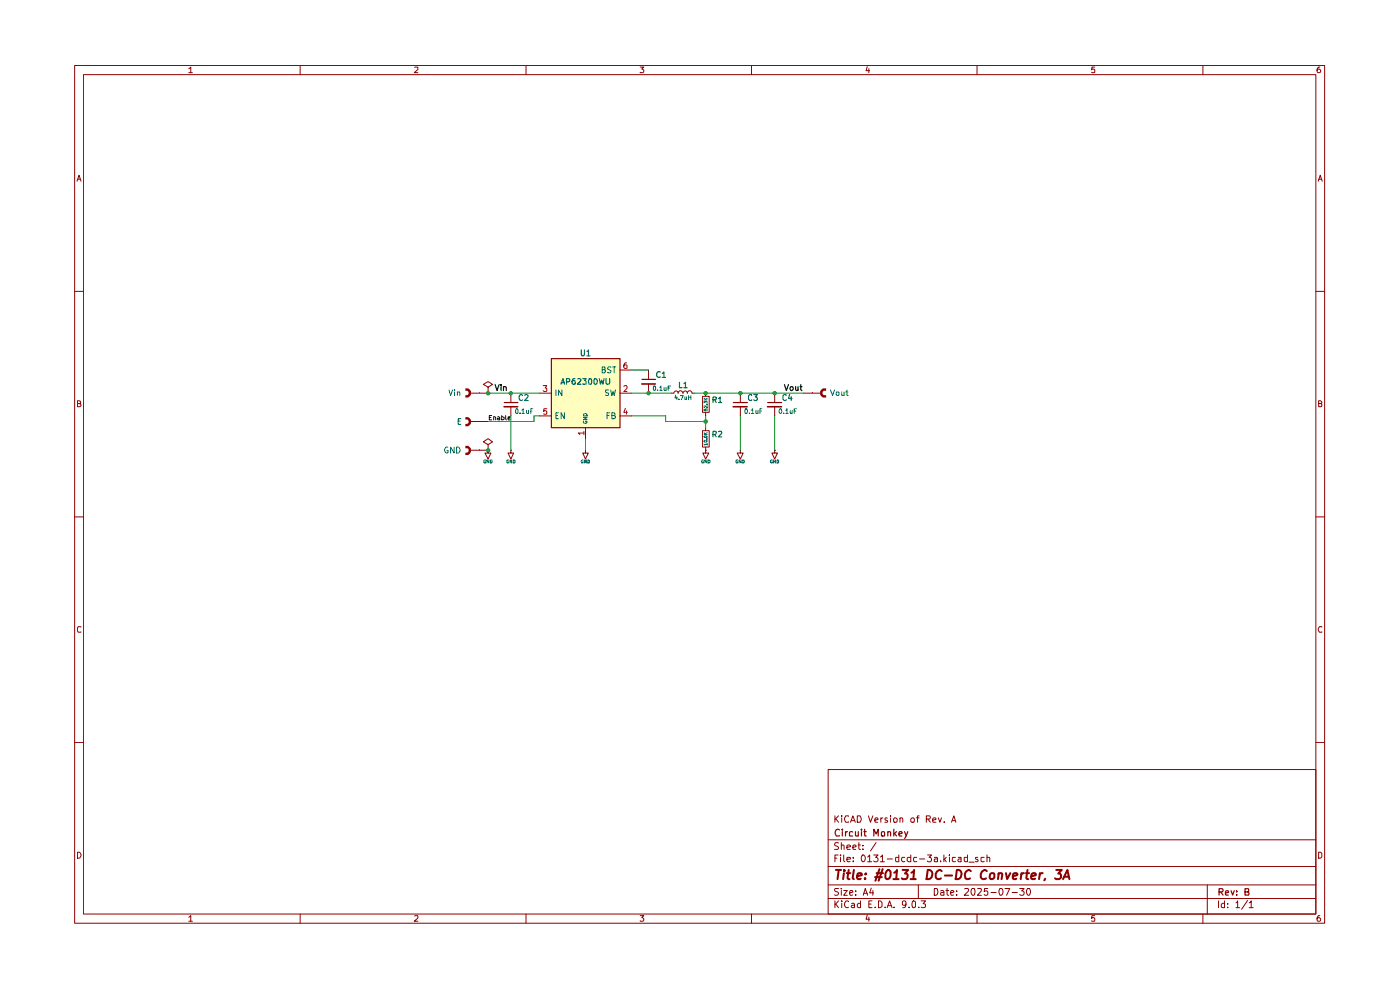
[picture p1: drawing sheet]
<svg xmlns="http://www.w3.org/2000/svg" width="297mm" height="210mm" viewBox="0 0 297 210" stroke-linecap="round" stroke-linejoin="round" font-family="sans-serif">
<g fill="none" stroke="#8d0000" stroke-width=".21">
<path d="M15.8 13.9h265.2v181.9h-265.2zM17.7 15.8h261.4v178.1h-261.4zM40 14.6l.5-.4v1.2M40 15.4h.8M63.7 13.9v1.9M88 14.3l.6-.1v.5l-.7 .7h.7M111.6 13.9v1.9M135.8 14.2h.8l-.5 .4 .5 .3-.1 .4h-.7M159.4 13.9v1.9M184 14.1l-.3 .9h.8M184.3 14.6v.8M207.3 13.9v1.9"/>
<path d="M232.2 14.2h-.6v.6l.1-.2h.4l.1 .2v.5h-.6M255.2 13.9v1.9M280 14.2a.55 .55 0 0 0-.6 .5l.2 .7h.4l.2-.2v-.3l-.3-.3h-.2l-.3 .3M16.3 38.4l.5-1.2 .4 1.2M16.5 38h.6M279.7 38.4l.4-1.2 .4 1.2M279.7 38h.6M15.8 61.8h1.9M279.1 61.8h1.9M16.4 85.6h.6v-.5l-.6-.1v1.3h.5l.3-.4-.3-.3M279.7 85.6h.5l.2-.3-.2-.3h-.5v1.3h.5l.2-.1v-.4l-.2-.2M15.8 109.6h1.9"/>
<path d="M279.1 109.6h1.9M17.2 133l-.6-.1-.2 .3v.7l.2 .2 .6-.1M280.4 133l-.5-.1-.2 .5 .2 .7 .5-.1M15.8 157.5h1.9M279.1 157.5h1.9M175.7 163.2h103.4v30.7h-103.4zM175.7 178.1h103.4M177.1 173.1v1.3M177.3 173.7l.6 .7M177.9 178.8l-.6-.1-.3 .4 .1 .2a.56 .56 0 0 1 .6 .3 .56 .56 0 0 1 0 .6h-.7M177.9 173.1l-.8 .7M178.5 179.4l.1-.2 .5 .2v.8"/>
<path d="M178.5 178.7v1.5M178.6 173.1h.1M178.6 173.5v.9M179.7 179.7l.7-.1-.1-.3-.4-.1-.2 .2v.8h.6M180 173.1h-.6a1.02 1.02 0 0 0 0 1.3l.6-.1M180.4 174.4l.5-1.3 .5 1.3M180.6 174.1h.7M180.9 179.7l.7-.1-.2-.4h-.3l-.2 .2v.6l.1 .2h.5M181.9 173.1h.6a1.02 1.02 0 0 1 0 1.3h-.6zM182 179.2h.5M182.2 178.7v1.3l.1 .2h.2M183.1 179.3v.1"/>
<path d="M184.2 173.1l.5 1.3 .5-1.3M185.6 174l.7-.2-.2-.3-.4 .1-.1 .6 .1 .2h.5M185.8 178.7l-1.1 1.8M186.9 173.5v.9M187.3 173.5l-.4 .2M188.2 173.6l-.3-.1-.2 .2 .2 .3 .4 .2-.1 .2h-.5M188.9 173.1h.1M188.9 173.5v.9M189.7 173.6a.45 .45 0 0 1 .6 .1l-.1 .6-.5 .1zM190.9 173.7l.2-.2 .3 .1 .1 .8M190.9 173.5v.9M193.2 173.7a.45 .45 0 0 1 .7-.1v.8l-.6-.1z"/>
<path d="M194.4 173.5h.6M195 173.1h-.3v1.3M196.5 173.7h.7l.2-.2-.1-.4h-.8v1.3M196.9 173.7l.5 .7M197.9 174l.6-.2v-.2l-.4-.1-.2 .2 .1 .7h.5M199.1 173.5l.3 .9 .3-.9M200.3 174.3v.1M201.8 174.4l.6-1.3 .4 1.3M202 174.1h.7M16.4 180.8a.65 .65 0 0 1 .8 .6 .65 .65 0 0 1-.8 .6zM40 194.6l.5-.4v1.2M40 195.4h.8"/>
<path d="M63.7 193.9v1.9M88 194.3l.6-.1v.5l-.7 .7h.7M111.6 193.9v1.9M135.8 194.2h.8l-.5 .5 .5 .2-.1 .4h-.7M159.4 193.9v1.9M175.7 190.6h103.4M175.7 187.7h103.4M175.7 183.8h103.4M177.1 191.1v1.4M177.1 182h.4M177.3 191.8l.6 .7M177.8 181.4h-.7v1.4"/>
<path d="M177.9 188.5l-.8 .1v.4l.6 .2 .2 .4-.4 .3-.5-.1M177.9 191.1l-.8 .8M178.3 181.4v.1M178.3 181.9v.9M178.5 188.5v.1M178.5 188.9v1M178.6 191.1v.2M178.6 191.6v.9M179 188.9h.7l-.7 1h.7M179 181.4v1.1l.2 .3M179.7 182.3l.7-.1-.1-.3h-.6v.1v.7h.6M180 191.3v-.1a.7 .7 0 0 0-.9 .5 .7 .7 0 0 0 .6 .8l.3-.1"/>
<path d="M180.3 189.4l.6-.2-.1-.3-.5 .1v.7l.1 .2 .4-.1M180.7 191.7l.4-.1 .2 .2v.7M181 182.6v.2M181 181.9v.1M181.3 191.9l-.7 .3 .2 .3 .5-.1M181.5 189.7v.2M181.5 189v.1M182.5 191.7a.45 .45 0 0 0-.6 .2l.1 .5h.5M182.5 191.1v1.4M182.9 181.4h.2a.75 .75 0 0 1 .5 .7 .75 .75 0 0 1-.5 .7 1.01 1.01 0 0 1-.2-1.4zM183.1 180.1v.1M183.1 189.9l.5-1.4 .5 1.4"/>
<path d="M183.2 189.5h.8M184 194.1l-.3 .9h.8M184.1 181.8l.4-.4v1.4M184.1 182.8h.8M184.3 194.6v.8M184.3 191.8h.5M184.8 188.4l-.3 1h.8M185 191.1h-.7v1.4h.7M185.2 188.9v1M185.3 181.4h1l-.5 .5 .4 .1 .1 .5-.3 .3-.7-.2M185.7 192.4v.1M186.4 191.1h.3l.4 .3v.8l-.4 .3h-.3z"/>
<path d="M186.8 181.8l.4-.4v1.4M186.8 182.8h.8M187.8 192.4v.1M188.2 192.5l.5-1.4 .5 1.4M188.2 182.2h1.1M188.4 192.1h.7M189.7 192.4v.1M190.7 181.9l-.7 .1v.6l.2 .2 .5-.1M190.7 181.4v1.4M191.9 181.9h-.5l-.1 .2v.4l.2 .3 .4-.1M192.2 191.8l-.3 .2-.5-.1v-.6l.3-.2 .4 .1a1.05 1.05 0 0 1-.3 1.3h-.3M192.9 192.4v.1"/>
<path d="M193.2 181.9h-.6l-.2 .6a.52 .52 0 0 0 .8 .2M193.2 181.4v1.4M193.5 191.3l.4-.2 .3 .2-.1 1.1h-.6zM194.5 181.9h-.6l-.1 .2 .1 .6h.6M194.8 187.7v2.9M194.9 192.4v.1M195.1 182.2h1.1M195.4 191.1h.9l-.5 .6 .5 .1v.6h-.9M196.8 181.4h.8l-.5 .5 .4 .1 .1 .5-.2 .3h-.5l-.1-.2M198.2 188.5h.5a.83 .83 0 0 1 .2 .9 .83 .83 0 0 1-.7 .5zM198.2 181.9h.6l.1 .9M198.9 182.2l-.7 .1v.4h.7"/>
<path d="M199.6 189h.6v.9M199.6 182.6v.2M200.2 189.2l-.6 .2v.4h.6M200.2 181.4v1.4M200.3 182.2l.4 .6M200.7 188.9h.6M200.7 181.9l-.5 .5M200.9 188.5v1.2l.4 .2M201.4 181.4v.1M201.4 181.9v.9M201.7 189.4l.7-.2-.1-.2-.5-.1-.1 .2 .1 .7h.5M202.7 181.9h-.6l-.1 .2 .1 .6h.6"/>
<path d="M202.9 189.7v.2M202.9 189v.1M203.3 181.9h.6v.9M203.9 182.2h-.4l-.3 .3 .3 .3 .4-.1M204.6 188.6l.7-.1 .2 .3-.9 1.1h.9M205.2 181.9l-.6 .1v.6l.2 .2 .4-.1M205.2 181.4v1.4M205.6 182.9h1.1M206.2 188.6l.5-.1a1.1 1.1 0 0 1-.2 1.4l-.3-.2-.2-.4zM207.3 193.9v1.9M207.4 188.6l.7-.1 .1 .3-.8 1.1h.8M207.4 181.9h-.4l-.1 .1 .2 .3 .3 .1v.3h-.5"/>
<path d="M208.8 181.9l-.7 .1v.6l.3 .2 .4-.1M209.4 182l.5-.1 .1 .9M209.4 181.4v1.4M209.6 188.5h-.7l-.1 .6 .2-.1 .5 .1 .1 .6-.3 .2h-.3l-.2-.2M210.2 189.3h1.1M212.1 188.5a.75 .75 0 0 1 .8 .6 .75 .75 0 0 1-.5 .8 .89 .89 0 0 1-.3-1.4zM213.2 188.5h1l-.7 1.4M214.7 189.3h1.1M216.3 188.5h1l-.6 .5h.3l.3 .2-.1 .5-.2 .2-.7-.2M217.9 188.6l.5-.1a1.1 1.1 0 0 1-.1 1.4l-.4-.2-.1-.4zM232.2 194.2h-.6v.6l.1-.1h.4l.1 .1v.5h-.6M255.2 193.9v1.9"/>
<path d="M256.1 187.7v6.2M258.5 191.1v1.4M259.8 191.7l-.5-.1-.2 .3 .1 .5h.6M259.8 191.1v1.4M260.4 192.4v.1M260.4 191.7v.1M262.2 191.5l.4-.4v1.4M262.2 192.5h.8M264.7 191l-1.3 1.9M265 191.5l.3-.2 .1-.2v1.4M265 192.5h.9M279.7 180.8h.4l.3 .3v.6l-.3 .3h-.4z"/>
<path d="M280 194.2a.55 .55 0 0 0-.6 .5l.2 .7h.4l.2-.2v-.3l-.3-.2h-.2l-.3 .2"/>
</g>
<g fill="none" stroke="#8d0000" stroke-width=".25">
<path d="M178.1 176.1l-.1-.1a.75 .75 0 0 0-.9 .4 .75 .75 0 0 0 .3 .9h.7M178.7 175.9v.2M178.7 176.4v.9M179.4 176.4v.9M179.8 176.4l-.4 .3M180.9 176.5l-.4-.1-.3 .2v.7h.7M181.5 176.4l.1 .9h.5M182.1 176.4v.9M182.8 175.9v.2M182.8 176.4v.9M183.3 176.4h.5M183.4 175.9v1.3l.1 .1h.3"/>
<path d="M185.4 177.3v-1.4l.5 1 .4-1v1.4M187 176.6l.2-.2 .5 .2-.1 .7h-.6zM188.3 176.6l.2-.2 .4 .2v.7M188.3 176.4v.9M189.6 175.9v1.4M189.8 176.8l.4 .5M190.2 176.4l-.6 .5M190.7 176.9l.7-.2-.2-.3h-.3l-.2 .2v.6l.1 .1h.5M191.9 176.4l.3 .9M192.6 176.4l-.7 1.4M258.6 189.2h.7l.2-.3-.1-.3-.8-.1v1.4M259 189.2l.5 .7"/>
<path d="M260 189.4l.6-.1-.1-.4-.4 .1-.1 .7 .1 .2h.5M261.2 188.9l.3 1 .3-1M262.3 189.8v.1M262.3 189v.2M264.1 189.2l.7-.1v-.6h-.7v1.4h.8v-.7h-.3"/>
</g>
<g fill="none" stroke="#8d0000" stroke-width=".42">
<path d="M177.3 184.5h1.1M177.9 184.5l-.2 2M179 185.2l-.1 1.3M179.1 184.5v.3M179.6 185.2h.8M180 184.5l-.2 1.7 .4 .3M181.1 184.5l-.2 1.7 .2 .3M181.8 185.9l1-.3v-.3a.6 .6 0 0 0-.9 .2v.9h.7M183.5 186.3v.2M183.7 185.3l.1 .1-.2 .1 .1-.2-.1 .2M185.6 186.1h1.5M186 185.2h1.3"/>
<path d="M186.6 184.4l-.9 2.4M187.2 184.4l-.8 2.4M188.1 184.8l.3-.3 .5 .3a1.29 1.29 0 0 1-.6 1.7l-.3-.1-.2-.3v-.8zM189.5 186.5h1.1M189.7 185.1l.4-.2 .2-.4-.2 2M191.5 184.5h1.2l-.7 .8 .4 .1 .2 .2-.3 .8-.7 .1-.3-.2M193.2 186.5h1.1M193.3 185.1l.5-.2 .1-.4-.1 2M196.8 184.5a.82 .82 0 0 1 .9 1.1 .89 .89 0 0 1-1.1 .9zM199.8 184.8l-.5-.3a1.16 1.16 0 0 0-.5 1.9l.4 .1 .4-.2M200.5 185.7h1.5M203 184.5a.99 .99 0 0 1 1 .9 .99 .99 0 0 1-.8 1.1h-.5z"/>
<path d="M206 184.8l-.4-.3a1.12 1.12 0 0 0-.7 1.9l.5 .1 .4-.2M209.3 184.8l-.5-.3a1.16 1.16 0 0 0-.5 1.9l.4 .1 .5-.2M210.1 185.4l.3-.2 .5 .2v.7l-.4 .4-.4-.1-.2-.3zM211.8 185.4l.3-.2 .5 .1-.1 1.2M211.9 185.2l-.2 1.3M213.4 185.2l.3 1.3 .6-1.3M214.8 185.9l1-.3v-.3a.6 .6 0 0 0-.9 .2v.9h.7M216.7 185.2l-.2 1.3M217.2 185.2l-.6 .3M217.6 185.2h.7M218 184.5l-.3 1.7 .4 .3M218.8 185.9l1-.3-.1-.3a.6 .6 0 0 0-.9 .2v.9h.8"/>
<path d="M220.6 185.2l-.2 1.3M221.2 185.2l-.4 .1-.2 .2M221.7 186.4l-.2 .3M224.1 184.5h1.2l-.8 .8 .5 .2 .1 .6-.4 .4h-.6l-.3-.2M225.5 186.5l.9-2 .5 2M225.8 186h.9"/>
</g>
<path d="M116.9 76h14.6v14.7h-14.6z" fill="#fffebe"/>
<g fill="#8d0000">
<path d="M174.2 82.6l.4-.2h.7v.5h-.5l-.3 .2v.5l.3 .2h.5v.5h-.7l-.6-.6v-.7z"/>
<path d="M98.7 82.4h.6l.6 .6v.7l-.6 .6h-.6v-.5h.4l.3-.2v-.5l-.3-.2h-.4z"/>
<path d="M98.7 88.5h.6l.6 .6v.7l-.6 .6h-.6v-.5h.4l.3-.2v-.5l-.3-.2h-.4z"/>
<path d="M98.7 94.6h.6l.6 .6v.6l-.6 .7h-.6v-.5h.4l.3-.2v-.5l-.7-.2z"/>
</g>
<path d="M117 76.1h14.5v14.6h-14.5zM107 85.4h2.9M136.2 80.5h2.9M155.6 85.4h2.9M162.9 85.4h2.9" fill="none" stroke="#8d0000" stroke-width=".25"/>
<path d="M106.9 86.3h2.9M136.1 81.5h2.9M155.5 86.3h3M162.8 86.3h3" fill="none" stroke="#8d0000" stroke-width=".34"/>
<g fill="none" stroke="#8d0000" stroke-width=".21">
<path d="M131.5 78.5h2.4M137.6 78.5v1.9M99.9 83.4h3.6M99.9 89.4h3.6M99.9 95.5h3.6M103.5 95.5v.6h.6l-.6 1.3-.6-1.3h.6M103.5 95.5h.1M103.5 94.3l1-.6-1-.6-1 .6 1 .6v1.2M103.5 82.1l1-.6-1-.6-1 .6 1 .6v1.3M103.5 83.4h.1M108.4 95.5v.6h.6l-.6 1.3-.6-1.3h.6M108.4 95.5h.1"/>
<path d="M108.4 83.4v1.9M108.4 86.3v1.9M114.5 83.4h2.4M114.5 88.2h2.4M124.2 95.5v.6h.6l-.6 1.3-.6-1.3h.6M124.2 95.5h.1M124.2 90.7v2.4M131.5 83.4h2.4M131.5 88.2h2.4M137.6 81.5v1.9M142.4 83.4h.5M143 83.4a.47 .47 0 0 1 .4-.5 .47 .47 0 0 1 .5 .5"/>
<path d="M143.9 83.4a.51 .51 0 0 1 .5-.5 .51 .51 0 0 1 .5 .5M144.9 83.4a.47 .47 0 0 1 .5-.5 .47 .47 0 0 1 .4 .5M145.8 83.4a.51 .51 0 0 1 .5-.5 .51 .51 0 0 1 .5 .5M146.8 83.4h.5M149 84.1h1.5v3.4h-1.5zM149 91.4h1.5v3.4h-1.5zM149.7 95.5v.6h.7l-.7 1.3-.6-1.3h.6M149.7 95.5h.1M149.7 83.4v.7M149.7 87.5v.7M149.7 90.7v.7M149.7 94.8v.7"/>
<path d="M157.1 95.5v.6h.6l-.6 1.3-.7-1.3h.7M157.1 95.5h.1M157.1 83.4v1.9M157.1 86.3v1.9M164.3 95.5v.6h.6l-.6 1.3-.6-1.3h.6M164.3 95.5h.1M164.3 83.4v1.9M164.3 86.3v1.9M170.4 83.4h3.7"/>
</g>
<path d="M105 81.6l.5 1.2 .4-1.2M106.3 81.6v.1M106.3 82v.8M106.8 82.1l.4-.1 .2 .2v.6M106.8 82v.8M166.4 81.6l.4 1.2 .5-1.2M167.7 82.1l.3-.1 .3 .3v.3l-.3 .2-.4-.2zM168.8 82v.7l.2 .1 .3-.1M169.3 82v.8M169.7 82h.4M169.9 81.6v1.1l.2 .1" fill="none" stroke="#0f0f0f" stroke-width=".25"/>
<path d="M132.9 77h-.4a.94 .94 0 0 0 0 1.1h.5v-.5l-.4-.2-.3 .2M101.7 83.3h.1M101.7 89.4h.1M101.7 95.5h.1M115.2 81.8h.8l-.3 .5 .3 .1v.5l-.2 .2-.6-.2M116 86.7h-.6l-.1 .6 .2-.2h.3l.2 .2v.5h-.7M123.9 91.9h-1.2l.3 .3M123.9 91.5v.7M132.3 82l.2-.2h.3l.2 .2v.4l-.7 .7h.7M132.7 86.6l-.4 .9h.8M132.9 87.1v.8M172.3 83.3h.1" fill="none" stroke="#b40000" stroke-width=".21"/>
<path d="M103.8 88.6h.3M104.3 88.1h-.5v1h.5M104.7 88.5l.3-.1 .2 .2v.5M104.7 88.4v.7M105.6 88.5l.2-.1 .2 .2v.5M106 88.6l-.5 .2 .2 .3 .3-.1M106.4 88.5l.3-.1 .2 .2v.4h-.5M106.4 88.1v1M107.3 88.1v.8l.1 .2M107.8 88.7l.4-.1-.1-.2-.3 .1v.5h.4" fill="none" stroke="#0f0f0f" stroke-width=".21"/>
<g fill="none" stroke="#006664" stroke-width=".21">
<path d="M127.8 78.4l.6-.1v-.3l-.2-.2h-.4v1.3l.6-.1v-.3l-.2-.3M129.6 77.9l-.5-.1-.2 .3v.2l.7 .4-.2 .4-.5-.1M130 77.8h.6M130.3 77.8v1.3M117.9 82.7v1.2M117.9 88.1h.4M118.5 87.5h-.6v1.3h.6M119.2 82.7v1.2l-.7-1.2v1.2M119.7 87.5v1.3l-.7-1.3v1.3M123.8 89.3v.4a.38 .38 0 0 0 .5 .1 .38 .38 0 0 0 .2-.5h-.3v.2M123.8 88.6h.7l-.7 .4h.7M123.8 87.9a.43 .43 0 0 1 .5-.2 .43 .43 0 0 1 .2 .5h-.7z"/>
<path d="M128.8 88.1h.4M129.1 82.7h-.6a.47 .47 0 0 0 .1 .5 .47 .47 0 0 0 .4 .2l.1 .4h-.7M129.4 87.5h-.6v1.3M129.5 82.7l.3 1.2 .2-.8 .3 .8 .3-1.2M129.8 88.1h.6v-.5l-.6-.1v1.3h.5l.3-.4-.4-.3"/>
</g>
<path d="M133.9 78.5h3.7M103.5 83.4h11M108.4 88.2v7.3M114.5 88.2h-1.2v1.2h-9.8M124.2 93.1v2.4M133.9 88.2h7.3v1.2h8.5M133.9 83.4h8.5M147.3 83.4h23.1M149.7 88.2v2.5M157.1 88.2v7.3M164.3 88.2v7.3" fill="none" stroke="#009800" stroke-width=".21"/>
<g fill="#009800">
<circle cx="137.6" cy="83.4" r=".47"/>
<circle cx="149.7" cy="89.4" r=".47"/>
<circle cx="157.1" cy="83.4" r=".47"/>
<circle cx="164.3" cy="83.4" r=".47"/>
<circle cx="149.7" cy="83.4" r=".47"/>
<circle cx="103.5" cy="95.5" r=".47"/>
<circle cx="108.4" cy="83.4" r=".47"/>
<circle cx="103.5" cy="83.4" r=".47"/>
</g>
<g fill="none" stroke="#006664" stroke-width=".21">
<path d="M95 94.9l-.1-.1a.6 .6 0 0 0-.6 .7 .6 .6 0 0 0 .7 .5l.1-.4h-.3M95.3 82.7l.3 1.2 .4-1.2M96.4 94.8v1.3l-.8-1.3v1.3M96.4 82.7v.1M96.4 83.1v.8M96.9 94.8a.65 .65 0 0 1 .7 .7 .65 .65 0 0 1-.7 .6zM97 83.2l.5-.1v.8M97 83.1v.8M97.2 89.3h.4M97.8 88.8h-.6v1.2h.6M103 97.6l-.1-.1-.3 .2v.3l.4 .2v-.2h-.1M103.7 97.5v.7l-.4-.7v.7"/>
<path d="M104.1 97.5l.3 .2-.1 .5h-.2zM107.9 97.6h-.4l.1 .6h.3l-.1-.2M108.5 97.5v.7l-.3-.7v.7M108.9 97.5a.38 .38 0 0 1 .4 .3 .38 .38 0 0 1-.2 .4h-.2zM109.5 86.8l.2-.1 .2 .3v.5l-.2 .2-.3-.2zM110.3 87.6v.1M110.7 87l.3-.3v1M110.7 87.7h.6M111.7 87v.5l.1 .2 .3-.1M112.1 87v.7M112.6 87.2h.3M113 86.7h-.4v1"/>
<path d="M123.7 97.6l-.1-.1a.38 .38 0 0 0-.3 .3 .38 .38 0 0 0 .1 .4h.3l-.1-.2M124.4 97.5v.7l-.4-.7v.7M124.7 97.5l.4 .1-.1 .6h-.3zM138.7 81.9a.47 .47 0 0 1 .4 .4 .47 .47 0 0 1-.4 .5zM139.5 82.7v.1M140 82.1l.2-.2v.9M140 82.8h.5M140.9 82.2v.5h.4M141.3 82.2v.6M141.7 82.3h.4M142.2 81.9h-.5v.9M143.3 83.8l-.1 .6h.5"/>
<path d="M143.6 84.2v.6M144 84.7v.1M144.4 83.9h.6l-.5 .9M145.3 84.2v.5h.3M145.6 84.2v.6M146.1 83.9v.9M146.1 84.2h.5M146.6 83.9v.9M149.2 97.6l-.2-.1-.2 .2 .1 .5 .4-.1v-.1h-.2M149.4 86.8v.3h.3l-.1-.3 .2-.1 .2 .1-.1 .3M149.4 85.5v-.3l.2 .1v-.1h.4l-.1 .3M149.4 93.5h.5a.3 .3 0 0 1-.2 .3 .3 .3 0 0 1-.3-.3z"/>
<path d="M149.4 92.5h.5l.1 .2-.6 .1zM149.4 84.8h.6M149.4 84.5l.4 .3M149.4 92.1h.6M149.4 91.8l.4 .3M149.9 85.9h.1M149.9 97.5v.7l-.4-.7v.7M149.9 93.1h.1M150 86.1v.4l-.4-.4-.2 .1v.2M150 94.2h-.6l.1 .2M150 84.5l-.4 .3M150 94.1v.3"/>
<path d="M150 91.8l-.4 .2M150.2 97.5l.4 .2v.3l-.1 .2h-.3zM156.6 97.6l-.2-.1-.3 .2 .1 .5h.4v-.2h-.2M157.2 97.5v.7l-.4-.7v.7M157.6 97.5l.3 .2-.1 .5h-.2zM158.1 86.8a.38 .38 0 0 1 .4 .1 .38 .38 0 0 1 .1 .4l-.3 .4a.58 .58 0 0 1-.2-.9zM159 87.6v.1M159.3 87l.4-.3v1M159.3 87.7h.6M160.4 87v.6h.4M160.8 87v.7M161.2 87.2h.3"/>
<path d="M161.6 86.7h-.4v1M163.8 97.6l-.1-.1a.38 .38 0 0 0-.3 .3 .38 .38 0 0 0 .2 .4h.2l-.1-.2M164.5 97.5v.7l-.4-.7v.7M164.8 97.5l.4 .1-.1 .6h-.3zM165.5 86.7a.55 .55 0 0 1 .4 .5 .55 .55 0 0 1-.4 .5l-.2-.4zM166.3 87.6v.1M166.7 87l.3-.3v1M166.7 87.7h.5M167.6 87v.6h.5M168.1 87v.7M168.5 87.2h.3M169 86.7h-.5v1"/>
<path d="M176.2 82.7l.4 1.2 .4-1.2M177.5 83.1l.5 .1v.6h-.5zM178.6 83.1v.7h.5M179.1 83.1v.8M179.4 83.1h.5M179.7 82.7v1.1l.2 .1"/>
</g>
<g fill="none" stroke="#006664" stroke-width=".25">
<path d="M123.3 74.2v1l.3 .3 .4-.3v-1M124.5 74.6h.2l.1-.4v1.3M124.5 75.5h.7M140.1 79l-.6-.1-.2 .2v.7a.55 .55 0 0 0 .8 .2M140.5 79.2l.3-.3v1.2M110.9 83.9l-.3-.2a.65 .65 0 0 0-.5 .6 .65 .65 0 0 0 .5 .7l.3-.2M111.3 83.9l.2-.2h.3l.3 .2-.8 1.1h.8M119 81.5l.4-1.2 .4 1.2M119.1 81.2h.6M120.2 81h.5l.2-.2v-.4l-.7-.1v1.2M122 80.3l-.5 .1-.1 .4 .1 .7h.5v-.7l-.4-.1-.2 .3M122.6 80.4l.4-.1 .2 .3-.7 .9h.7"/>
<path d="M123.7 80.3h.6l-.3 .4 .3 .2v.5h-.6M124.9 80.4l.4-.1a.86 .86 0 0 1 .1 1.2l-.5-.1zM126.1 80.4l.3-.1a.84 .84 0 0 1 .1 1.2h-.3l-.2-.2zM127.1 80.3l.3 1.2 .2-.9 .3 .9 .2-1.2M128.6 80.3v1l.1 .2h.5l.1-.2v-1M140.5 80.1h.7M144.1 81.1v1.2h.6M145.1 81.4l.3-.3v1.2M145.1 82.3h.7M151.3 84.8h.6v-.5l-.6-.1v1.2M151.3 92.2h.5l.1-.2v-.4l-.6-.1v1.2M151.6 84.8l.3 .6"/>
<path d="M151.6 92.2l.3 .5M152.4 84.5l.4-.3v1.2M152.4 91.6l.5-.1 .2 .3-.7 .9h.7M152.4 85.4h.7M159.5 83.9l-.4-.2-.3 .3 .1 .8 .2 .2 .4-.2M159.9 83.7h.8l-.5 .5h.4l.1 .2-.1 .5-.5 .1-.2-.2M166.8 83.9l-.4-.2-.3 .3 .1 .8 .2 .2 .4-.2M167.5 83.7l-.2 .8h.7M167.9 84.1v.9"/>
</g>
</svg>
